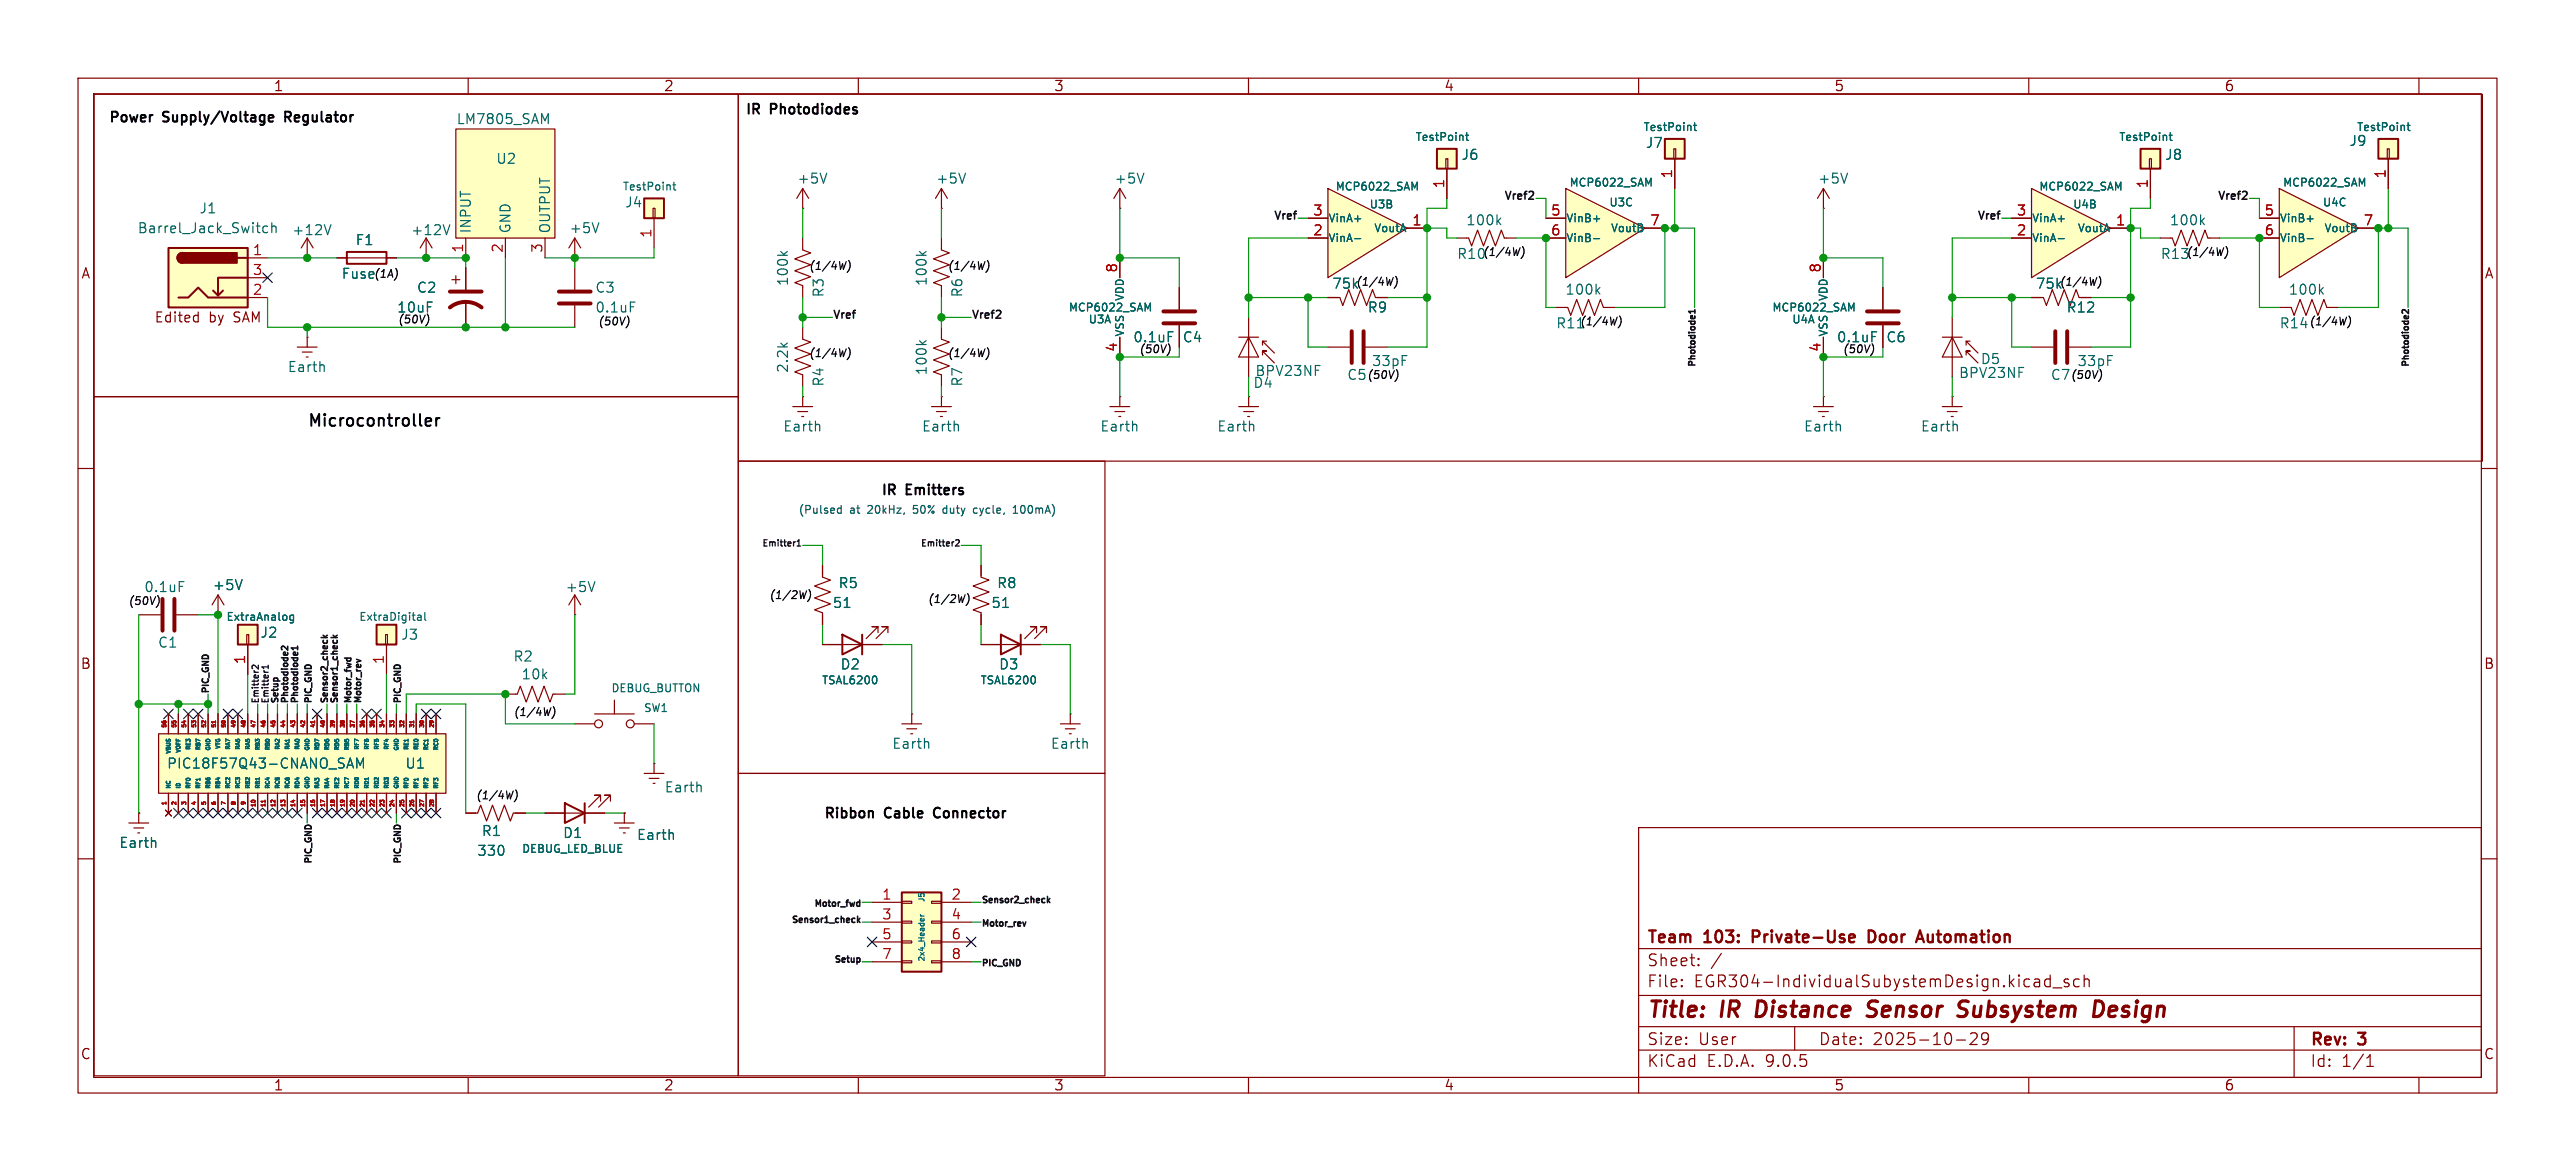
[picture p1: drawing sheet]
<svg xmlns="http://www.w3.org/2000/svg" width="330mm" height="150mm" viewBox="0 0 330 150" stroke-linecap="round" stroke-linejoin="round" font-family="sans-serif">
<defs><g id="words">
<g font-size="2.8" fill="#840000">
<text x="211" y="130.9">Title:</text>
<text x="220.7" y="130.9">IR</text>
<text x="225.9" y="130.9">Distance</text>
<text x="241" y="130.9">Sensor</text>
<text x="253.4" y="130.9">Subsystem</text>
<text x="271.6" y="130.9">Design</text>
</g>
<text font-size="2.1" x="39.3" y="55">Microcontroller</text>
<g font-size="2.1" fill="#840000">
<text x="211" y="124">Sheet:</text>
<text x="211" y="121.2">Team</text>
<text x="218.5" y="121.2">103:</text>
<text x="225.3" y="121.2">Private-Use</text>
<text x="240.7" y="121.2">Door</text>
<text x="247.6" y="121.2">Automation</text>
<text x="211" y="126.7">File:</text>
<text x="217.1" y="126.7">EGR304-IndividualSubystemDesign.kicad_sch</text>
<text x="211" y="136.9">KiCad</text>
<text x="211" y="134.1">Size:</text>
<text x="217.7" y="134.1">User</text>
<text x="218.7" y="136.9">E.D.A.</text>
<text x="226.3" y="136.9">9.0.5</text>
<text x="233" y="134.1">Date:</text>
<text x="240" y="134.1">2025-10-29</text>
<text x="296" y="134.3">Rev:</text>
<text x="296" y="136.9">Id:</text>
<text x="300.1" y="136.9">1/1</text>
<text x="302.4" y="134.3">3</text>
</g>
<g font-size="1.8" fill="#840000">
<text x="35" y="11.9">1</text>
<text x="85" y="11.9">2</text>
<text x="135" y="11.9">3</text>
<text x="185" y="11.9">4</text>
<text x="235" y="11.9">5</text>
<text x="285" y="11.9">6</text>
<text x="10.3" y="35.9">A</text>
<text x="318.3" y="35.9">A</text>
<text x="19.7" y="41.5">Edited</text>
<text x="26.8" y="41.5">by</text>
<text x="30.1" y="41.5">SAM</text>
<text x="10.3" y="85.9">B</text>
<text x="318.3" y="85.9">B</text>
<text x="10.3" y="135.9">C</text>
<text x="318.3" y="135.9">C</text>
<text x="35" y="139.9">1</text>
<text x="85" y="139.9">2</text>
<text x="135" y="139.9">3</text>
<text x="185" y="139.9">4</text>
<text x="235" y="139.9">5</text>
<text x="285" y="139.9">6</text>
</g>
<g font-size="1.8">
<text x="13.8" y="16">Power</text>
<text x="20.9" y="16">Supply/Voltage</text>
<text x="37" y="16">Regulator</text>
<text x="95.4" y="15">IR</text>
<text x="98.7" y="15">Photodiodes</text>
<text x="186.6" y="33.4">R10</text>
<text x="276.8" y="33.4">R13</text>
<text x="76.2" y="40.2">0.1uF</text>
<text x="175.7" y="47.1">33pF</text>
<text x="199.3" y="42.3">R11</text>
<text x="266.1" y="47.1">33pF</text>
<text x="112.8" y="63.8">IR</text>
<text x="116.1" y="63.8">Emitters</text>
<text x="18.4" y="76.1">0.1uF</text>
<text x="105.5" y="105.2">Ribbon</text>
<text x="113.4" y="105.2">Cable</text>
<text x="120.2" y="105.2">Connector</text>
</g>
<g font-size="1.8" fill="#006464">
<text x="58.4" y="16.1">LM7805_SAM</text>
<text x="63.5" y="21.2">U2</text>
<text x="102.1" y="23.7">+5V</text>
<text x="119.9" y="23.7">+5V</text>
<text x="142.7" y="23.7">+5V</text>
<text x="187.2" y="20.7">J6</text>
<text x="210.8" y="19.2">J7</text>
<text x="232.9" y="23.7">+5V</text>
<text x="277.4" y="20.7">J8</text>
<text x="301" y="18.9">J9</text>
<text x="25.5" y="27.5">J1</text>
<text x="60.6" y="30" transform="rotate(-90 60.6 30)">INPUT</text>
<text x="65.6" y="30" transform="rotate(-90 65.6 30)">GND</text>
<text x="70.7" y="30" transform="rotate(-90 70.7 30)">OUTPUT</text>
<text x="80" y="26.8">J4</text>
<text x="187.8" y="29.1">100k</text>
<text x="278" y="29.1">100k</text>
<text x="17.6" y="30.1">Barrel_Jack_Switch</text>
<text x="37.3" y="30.3">+12V</text>
<text x="43.7" y="35.9">Fuse</text>
<text x="45.5" y="31.6">F1</text>
<text x="52.6" y="30.3">+12V</text>
<text x="72.9" y="30.1">+5V</text>
<text x="50.8" y="40.2">10uF</text>
<text x="53.3" y="37.7">C2</text>
<text x="76.2" y="37.7">C3</text>
<text x="101.2" y="36.7" transform="rotate(-90 101.2 36.7)">100k</text>
<text x="105.8" y="38.2" transform="rotate(-90 105.8 38.2)">R3</text>
<text x="119" y="36.7" transform="rotate(-90 119 36.7)">100k</text>
<text x="123.5" y="38.2" transform="rotate(-90 123.5 38.2)">R6</text>
<text x="170.6" y="37.2">75k</text>
<text x="175.2" y="40.2">R9</text>
<text x="200.5" y="38">100k</text>
<text x="260.8" y="37.2">75k</text>
<text x="264.8" y="40.2">R12</text>
<text x="293.2" y="38">100k</text>
<text x="36.8" y="47.9">Earth</text>
<text x="101.2" y="47.9" transform="rotate(-90 101.2 47.9)">2.2k</text>
<text x="145.1" y="44.1">0.1uF</text>
<text x="151.5" y="44.1">C4</text>
<text x="235.3" y="44.1">0.1uF</text>
<text x="241.7" y="44.1">C6</text>
<text x="253.8" y="46.9">D5</text>
<text x="292.1" y="42.3">R14</text>
<text x="105.8" y="49.6" transform="rotate(-90 105.8 49.6)">R4</text>
<text x="119" y="48.2" transform="rotate(-90 119 48.2)">100k</text>
<text x="123.5" y="49.6" transform="rotate(-90 123.5 49.6)">R7</text>
<text x="160.5" y="49.9">D4</text>
<text x="160.8" y="48.4">BPV23NF</text>
<text x="172.6" y="48.9">C5</text>
<text x="251" y="48.6">BPV23NF</text>
<text x="262.7" y="48.9">C7</text>
<text x="100.3" y="55.5">Earth</text>
<text x="118.1" y="55.5">Earth</text>
<text x="140.9" y="55.5">Earth</text>
<text x="155.9" y="55.5">Earth</text>
<text x="231.1" y="55.5">Earth</text>
<text x="246.1" y="55.5">Earth</text>
<text x="27.2" y="75.8">+5V</text>
<text x="72.4" y="76.1">+5V</text>
<text x="107.4" y="75.6">R5</text>
<text x="127.7" y="75.6">R8</text>
<text x="20.2" y="83.2">C1</text>
<text x="33.3" y="81.9">J2</text>
<text x="51.3" y="82.2">J3</text>
<text x="106.6" y="78.1">51</text>
<text x="127" y="78.1">51</text>
<text x="65.7" y="85">R2</text>
<text x="66.8" y="87.2">10k</text>
<text x="107.6" y="86">D2</text>
<text x="127.9" y="86">D3</text>
<text x="21.3" y="98.7">PIC18F57Q43-CNANO_SAM</text>
<text x="51.9" y="98.7">U1</text>
<text x="85.1" y="101.7">Earth</text>
<text x="114.3" y="96.1">Earth</text>
<text x="134.6" y="96.1">Earth</text>
<text x="61.7" y="107.3">R1</text>
<text x="72.1" y="107.6">D1</text>
<text x="81.5" y="107.8">Earth</text>
<text x="15.2" y="108.8">Earth</text>
<text x="61.1" y="109.8">330</text>
</g>
<g font-size="1.8" fill="#a90000">
<text x="214.4" y="22.9" transform="rotate(-90 214.4 22.9)">1</text>
<text x="305.8" y="22.9" transform="rotate(-90 305.8 22.9)">1</text>
<text x="168.2" y="27.7">3</text>
<text x="180.9" y="29">1</text>
<text x="185.2" y="24.2" transform="rotate(-90 185.2 24.2)">1</text>
<text x="198.7" y="27.7">5</text>
<text x="211.4" y="29">7</text>
<text x="258.4" y="27.7">3</text>
<text x="271.1" y="29">1</text>
<text x="275.3" y="24.2" transform="rotate(-90 275.3 24.2)">1</text>
<text x="290.1" y="27.7">5</text>
<text x="302.8" y="29">7</text>
<text x="32.3" y="32.8">1</text>
<text x="32.3" y="35.3">3</text>
<text x="59.4" y="32.5" transform="rotate(-90 59.4 32.5)">1</text>
<text x="64.5" y="32.5" transform="rotate(-90 64.5 32.5)">2</text>
<text x="69.6" y="32.5" transform="rotate(-90 69.6 32.5)">3</text>
<text x="83.6" y="30.6" transform="rotate(-90 83.6 30.6)">1</text>
<text x="143.3" y="35" transform="rotate(-90 143.3 35)">8</text>
<text x="168.2" y="30.2">2</text>
<text x="198.7" y="30.2">6</text>
<text x="233.4" y="35" transform="rotate(-90 233.4 35)">8</text>
<text x="258.4" y="30.2">2</text>
<text x="290.1" y="30.2">6</text>
<text x="32.3" y="37.9">2</text>
<text x="143.3" y="45.2" transform="rotate(-90 143.3 45.2)">4</text>
<text x="233.4" y="45.2" transform="rotate(-90 233.4 45.2)">4</text>
<text x="31.5" y="85.2" transform="rotate(-90 31.5 85.2)">1</text>
<text x="49.3" y="85.2" transform="rotate(-90 49.3 85.2)">1</text>
<text x="113" y="115.3">1</text>
<text x="113" y="117.9">3</text>
<text x="121.8" y="115.3">2</text>
<text x="121.8" y="117.9">4</text>
<text x="113" y="120.4">5</text>
<text x="113" y="122.9">7</text>
<text x="121.8" y="120.4">6</text>
<text x="121.8" y="122.9">8</text>
</g>
<g font-size="1.4" fill="#006464">
<text x="210.5" y="17">TestPoint</text>
<text x="302" y="17">TestPoint</text>
<text x="181.3" y="18.3">TestPoint</text>
<text x="271.5" y="18.3">TestPoint</text>
<text x="79.7" y="24.6">TestPoint</text>
<text x="170.2" y="28.7">VinA+</text>
<text x="171.1" y="24.6">MCP6022_SAM</text>
<text x="175.4" y="26.9">U3B</text>
<text x="176" y="30">VoutA</text>
<text x="200.7" y="28.7">VinB+</text>
<text x="201" y="24.1">MCP6022_SAM</text>
<text x="206.1" y="26.6">U3C</text>
<text x="206.3" y="30">VoutB</text>
<text x="260.4" y="28.7">VinA+</text>
<text x="261.2" y="24.6">MCP6022_SAM</text>
<text x="265.6" y="26.9">U4B</text>
<text x="266.2" y="30">VoutA</text>
<text x="292.1" y="28.7">VinB+</text>
<text x="292.5" y="24.1">MCP6022_SAM</text>
<text x="297.6" y="26.6">U4C</text>
<text x="297.8" y="30">VoutB</text>
<text x="47.8" y="35.8">(1A)</text>
<text x="170.2" y="31.2">VinA-</text>
<text x="200.7" y="31.2">VinB-</text>
<text x="260.4" y="31.2">VinA-</text>
<text x="292.1" y="31.2">VinB-</text>
<text x="136.9" y="40.1">MCP6022_SAM</text>
<text x="139.4" y="41.6">U3A</text>
<text x="144.2" y="38.7" transform="rotate(-90 144.2 38.7)">VDD</text>
<text x="227" y="40.1">MCP6022_SAM</text>
<text x="229.6" y="41.6">U4A</text>
<text x="234.4" y="38.7" transform="rotate(-90 234.4 38.7)">VDD</text>
<text x="144.2" y="43.2" transform="rotate(-90 144.2 43.2)">VSS</text>
<text x="234.4" y="43.2" transform="rotate(-90 234.4 43.2)">VSS</text>
<text x="28.9" y="79.7">ExtraAnalog</text>
<text x="45.9" y="79.7">ExtraDigital</text>
<text x="78.3" y="88.9">DEBUG_BUTTON</text>
<text x="105.2" y="87.9">TSAL6200</text>
<text x="125.6" y="87.9">TSAL6200</text>
<text x="82.4" y="91.4">SW1</text>
<text x="66.8" y="109.5">DEBUG_LED_BLUE</text>
</g>
<g font-size="1.4" fill="#0f0f0f">
<text x="163.1" y="28.4">Vref</text>
<text x="192.6" y="25.9">Vref2</text>
<text x="253.2" y="28.4">Vref</text>
<text x="284" y="25.9">Vref2</text>
<text x="106.7" y="41.1">Vref</text>
<text x="124.5" y="41.1">Vref2</text>
</g>
<g font-size="1.4">
<text x="103.6" y="34.8">(1/4W)</text>
<text x="121.4" y="34.8">(1/4W)</text>
<text x="189.9" y="33">(1/4W)</text>
<text x="280.1" y="33">(1/4W)</text>
<text x="50.9" y="41.6">(50V)</text>
<text x="76.6" y="41.9">(50V)</text>
<text x="173.7" y="36.8">(1/4W)</text>
<text x="202.4" y="41.9">(1/4W)</text>
<text x="263.9" y="36.8">(1/4W)</text>
<text x="295.9" y="41.9">(1/4W)</text>
<text x="103.6" y="46">(1/4W)</text>
<text x="121.4" y="46">(1/4W)</text>
<text x="145.9" y="45.4">(50V)</text>
<text x="236.1" y="45.4">(50V)</text>
<text x="175.1" y="48.8">(50V)</text>
<text x="265.3" y="48.8">(50V)</text>
<text x="16.4" y="77.7">(50V)</text>
<text x="98.5" y="76.9">(1/2W)</text>
<text x="118.8" y="77.5">(1/2W)</text>
<text x="65.7" y="91.9">(1/4W)</text>
<text x="60.9" y="102.6">(1/4W)</text>
</g>
<g font-size="1.4" fill="#0000c2">
<text x="102.2" y="66">(Pulsed</text>
<text x="108.9" y="66">at</text>
<text x="111.4" y="66">20kHz,</text>
<text x="117.5" y="66">50%</text>
<text x="121.6" y="66">duty</text>
<text x="125.7" y="66">cycle,</text>
<text x="131.1" y="66">100mA)</text>
</g>
<g font-size="1.1" fill="#0f0f0f">
<text x="217.6" y="47.3" transform="rotate(-90 217.6 47.3)">Photodiode1</text>
<text x="309" y="47.3" transform="rotate(-90 309 47.3)">Photodiode2</text>
<text x="97.5" y="70.2">Emitter1</text>
<text x="117.8" y="70.2">Emitter2</text>
<text x="27" y="88.9" transform="rotate(-90 27 88.9)">PIC_GND</text>
<text x="33.4" y="90.2" transform="rotate(-90 33.4 90.2)">Emitter2</text>
<text x="34.7" y="90.2" transform="rotate(-90 34.7 90.2)">Emitter1</text>
<text x="35.9" y="90.2" transform="rotate(-90 35.9 90.2)">Setup</text>
<text x="37.2" y="90.2" transform="rotate(-90 37.2 90.2)">Photodiode2</text>
<text x="38.5" y="90.2" transform="rotate(-90 38.5 90.2)">Photodiode1</text>
<text x="40.4" y="90.2" transform="rotate(-90 40.4 90.2)">PIC_GND</text>
<text x="42.3" y="90.2" transform="rotate(-90 42.3 90.2)">Sensor2_check</text>
<text x="43.6" y="90.2" transform="rotate(-90 43.6 90.2)">Sensor1_check</text>
<text x="45.5" y="90.2" transform="rotate(-90 45.5 90.2)">Motor_fwd</text>
<text x="46.8" y="90.2" transform="rotate(-90 46.8 90.2)">Motor_rev</text>
<text x="51.9" y="90.2" transform="rotate(-90 51.9 90.2)">PIC_GND</text>
<text x="40.4" y="110.9" transform="rotate(-90 40.4 110.9)">PIC_GND</text>
<text x="51.9" y="110.9" transform="rotate(-90 51.9 110.9)">PIC_GND</text>
<text x="101.2" y="118.5">Sensor1_check</text>
<text x="104.1" y="116.7">Motor_fwd</text>
<text x="125.7" y="119.2">Motor_rev</text>
<text x="125.7" y="116">Sensor2_check</text>
<text x="106.7" y="123.6">Setup</text>
<text x="125.7" y="124.3">PIC_GND</text>
</g>
<g font-size="1" fill="#006464">
<text x="118.7" y="115.7" transform="rotate(-90 118.7 115.7)">J5</text>
<text x="118.7" y="123.3" transform="rotate(-90 118.7 123.3)">2x4_Header</text>
</g>
<g font-size=".7" fill="#a90000">
<text x="21.3" y="93.4" transform="rotate(-90 21.3 93.4)">56</text>
<text x="22.6" y="93.4" transform="rotate(-90 22.6 93.4)">55</text>
<text x="23.9" y="93.4" transform="rotate(-90 23.9 93.4)">54</text>
<text x="25.1" y="93.4" transform="rotate(-90 25.1 93.4)">53</text>
<text x="26.4" y="93.4" transform="rotate(-90 26.4 93.4)">52</text>
<text x="27.7" y="93.4" transform="rotate(-90 27.7 93.4)">51</text>
<text x="29" y="93.4" transform="rotate(-90 29 93.4)">50</text>
<text x="30.2" y="93.4" transform="rotate(-90 30.2 93.4)">49</text>
<text x="31.5" y="93.4" transform="rotate(-90 31.5 93.4)">48</text>
<text x="32.8" y="93.4" transform="rotate(-90 32.8 93.4)">47</text>
<text x="34" y="93.4" transform="rotate(-90 34 93.4)">46</text>
<text x="35.3" y="93.4" transform="rotate(-90 35.3 93.4)">45</text>
<text x="36.6" y="93.4" transform="rotate(-90 36.6 93.4)">44</text>
<text x="37.8" y="93.4" transform="rotate(-90 37.8 93.4)">43</text>
<text x="39.1" y="93.4" transform="rotate(-90 39.1 93.4)">42</text>
<text x="40.4" y="93.4" transform="rotate(-90 40.4 93.4)">41</text>
<text x="41.7" y="93.4" transform="rotate(-90 41.7 93.4)">40</text>
<text x="42.9" y="93.4" transform="rotate(-90 42.9 93.4)">39</text>
<text x="44.2" y="93.4" transform="rotate(-90 44.2 93.4)">38</text>
<text x="45.5" y="93.4" transform="rotate(-90 45.5 93.4)">37</text>
<text x="46.7" y="93.4" transform="rotate(-90 46.7 93.4)">36</text>
<text x="48" y="93.4" transform="rotate(-90 48 93.4)">35</text>
<text x="49.3" y="93.4" transform="rotate(-90 49.3 93.4)">34</text>
<text x="50.5" y="93.4" transform="rotate(-90 50.5 93.4)">33</text>
<text x="51.8" y="93.4" transform="rotate(-90 51.8 93.4)">32</text>
<text x="53.1" y="93.4" transform="rotate(-90 53.1 93.4)">31</text>
<text x="54.4" y="93.4" transform="rotate(-90 54.4 93.4)">30</text>
<text x="55.6" y="93.4" transform="rotate(-90 55.6 93.4)">29</text>
<text x="21.3" y="103.3" transform="rotate(-90 21.3 103.3)">1</text>
<text x="22.6" y="103.3" transform="rotate(-90 22.6 103.3)">2</text>
<text x="23.9" y="103.3" transform="rotate(-90 23.9 103.3)">3</text>
<text x="25.1" y="103.3" transform="rotate(-90 25.1 103.3)">4</text>
<text x="26.4" y="103.3" transform="rotate(-90 26.4 103.3)">5</text>
<text x="27.7" y="103.3" transform="rotate(-90 27.7 103.3)">6</text>
<text x="29" y="103.3" transform="rotate(-90 29 103.3)">7</text>
<text x="30.2" y="103.3" transform="rotate(-90 30.2 103.3)">8</text>
<text x="31.5" y="103.3" transform="rotate(-90 31.5 103.3)">9</text>
<text x="32.8" y="103.5" transform="rotate(-90 32.8 103.5)">10</text>
<text x="34" y="103.5" transform="rotate(-90 34 103.5)">11</text>
<text x="35.3" y="103.5" transform="rotate(-90 35.3 103.5)">12</text>
<text x="36.6" y="103.5" transform="rotate(-90 36.6 103.5)">13</text>
<text x="37.8" y="103.5" transform="rotate(-90 37.8 103.5)">14</text>
<text x="39.1" y="103.5" transform="rotate(-90 39.1 103.5)">15</text>
<text x="40.4" y="103.5" transform="rotate(-90 40.4 103.5)">16</text>
<text x="41.7" y="103.5" transform="rotate(-90 41.7 103.5)">17</text>
<text x="42.9" y="103.5" transform="rotate(-90 42.9 103.5)">18</text>
<text x="44.2" y="103.5" transform="rotate(-90 44.2 103.5)">19</text>
<text x="45.5" y="103.5" transform="rotate(-90 45.5 103.5)">20</text>
<text x="46.7" y="103.5" transform="rotate(-90 46.7 103.5)">21</text>
<text x="48" y="103.5" transform="rotate(-90 48 103.5)">22</text>
<text x="49.3" y="103.5" transform="rotate(-90 49.3 103.5)">23</text>
<text x="50.5" y="103.5" transform="rotate(-90 50.5 103.5)">24</text>
<text x="51.8" y="103.5" transform="rotate(-90 51.8 103.5)">25</text>
<text x="53.1" y="103.5" transform="rotate(-90 53.1 103.5)">26</text>
<text x="54.4" y="103.5" transform="rotate(-90 54.4 103.5)">27</text>
<text x="55.6" y="103.5" transform="rotate(-90 55.6 103.5)">28</text>
</g>
<g font-size=".7" fill="#006464">
<text x="22.1" y="101.1" transform="rotate(-90 22.1 101.1)">NC</text>
<text x="22.1" y="96.8" transform="rotate(-90 22.1 96.8)">VBUS</text>
<text x="23.3" y="101.1" transform="rotate(-90 23.3 101.1)">ID</text>
<text x="23.3" y="96.7" transform="rotate(-90 23.3 96.7)">VOFF</text>
<text x="24.6" y="101.1" transform="rotate(-90 24.6 101.1)">RF0</text>
<text x="24.6" y="96.3" transform="rotate(-90 24.6 96.3)">RE3</text>
<text x="25.9" y="101.1" transform="rotate(-90 25.9 101.1)">RF1</text>
<text x="25.9" y="96.3" transform="rotate(-90 25.9 96.3)">RB7</text>
<text x="27.1" y="101.1" transform="rotate(-90 27.1 101.1)">RB6</text>
<text x="27.1" y="96.4" transform="rotate(-90 27.1 96.4)">GND</text>
<text x="28.4" y="101.1" transform="rotate(-90 28.4 101.1)">RB4</text>
<text x="28.4" y="96.2" transform="rotate(-90 28.4 96.2)">VTG</text>
<text x="29.7" y="101.1" transform="rotate(-90 29.7 101.1)">RC2</text>
<text x="29.7" y="96.3" transform="rotate(-90 29.7 96.3)">RA7</text>
<text x="31" y="101.1" transform="rotate(-90 31 101.1)">RC3</text>
<text x="31" y="96.3" transform="rotate(-90 31 96.3)">RA6</text>
<text x="32.2" y="101.1" transform="rotate(-90 32.2 101.1)">RB2</text>
<text x="32.2" y="96.3" transform="rotate(-90 32.2 96.3)">RA5</text>
<text x="33.5" y="101.1" transform="rotate(-90 33.5 101.1)">RB1</text>
<text x="33.5" y="96.3" transform="rotate(-90 33.5 96.3)">RB3</text>
<text x="34.8" y="101.1" transform="rotate(-90 34.8 101.1)">RC4</text>
<text x="34.8" y="96.3" transform="rotate(-90 34.8 96.3)">RB0</text>
<text x="36" y="101.1" transform="rotate(-90 36 101.1)">RC5</text>
<text x="36" y="96.3" transform="rotate(-90 36 96.3)">RA2</text>
<text x="37.3" y="101.1" transform="rotate(-90 37.3 101.1)">RC6</text>
<text x="37.3" y="96.3" transform="rotate(-90 37.3 96.3)">RA1</text>
<text x="38.6" y="101.1" transform="rotate(-90 38.6 101.1)">RD4</text>
<text x="38.6" y="96.3" transform="rotate(-90 38.6 96.3)">RA0</text>
<text x="39.8" y="101.1" transform="rotate(-90 39.8 101.1)">GND</text>
<text x="39.8" y="96.4" transform="rotate(-90 39.8 96.4)">GND</text>
<text x="41.1" y="101.1" transform="rotate(-90 41.1 101.1)">RA3</text>
<text x="41.1" y="96.3" transform="rotate(-90 41.1 96.3)">RD7</text>
<text x="42.4" y="101.1" transform="rotate(-90 42.4 101.1)">RA4</text>
<text x="42.4" y="96.3" transform="rotate(-90 42.4 96.3)">RD6</text>
<text x="43.7" y="101.1" transform="rotate(-90 43.7 101.1)">RE2</text>
<text x="43.7" y="96.3" transform="rotate(-90 43.7 96.3)">RD5</text>
<text x="44.9" y="101.1" transform="rotate(-90 44.9 101.1)">RC7</text>
<text x="44.9" y="96.3" transform="rotate(-90 44.9 96.3)">RB5</text>
<text x="46.2" y="101.1" transform="rotate(-90 46.2 101.1)">RD0</text>
<text x="46.2" y="96.3" transform="rotate(-90 46.2 96.3)">RF7</text>
<text x="47.5" y="101.1" transform="rotate(-90 47.5 101.1)">RD1</text>
<text x="47.5" y="96.3" transform="rotate(-90 47.5 96.3)">RF6</text>
<text x="48.7" y="101.1" transform="rotate(-90 48.7 101.1)">RD2</text>
<text x="48.7" y="96.3" transform="rotate(-90 48.7 96.3)">RF5</text>
<text x="50" y="101.1" transform="rotate(-90 50 101.1)">RD3</text>
<text x="50" y="96.3" transform="rotate(-90 50 96.3)">RF4</text>
<text x="51.3" y="101.1" transform="rotate(-90 51.3 101.1)">GND</text>
<text x="51.3" y="96.4" transform="rotate(-90 51.3 96.4)">GND</text>
<text x="52.5" y="101.1" transform="rotate(-90 52.5 101.1)">RF0</text>
<text x="52.5" y="96.3" transform="rotate(-90 52.5 96.3)">RE1</text>
<text x="53.8" y="101.1" transform="rotate(-90 53.8 101.1)">RF1</text>
<text x="53.8" y="96.3" transform="rotate(-90 53.8 96.3)">RE0</text>
<text x="55.1" y="101.1" transform="rotate(-90 55.1 101.1)">RF2</text>
<text x="55.1" y="96.3" transform="rotate(-90 55.1 96.3)">RC1</text>
<text x="56.4" y="101.1" transform="rotate(-90 56.4 101.1)">RF3</text>
<text x="56.4" y="96.3" transform="rotate(-90 56.4 96.3)">RC0</text>
</g>
</g></defs>
<g fill="none" stroke="#840000" stroke-width=".15">
<path d="M10 10h310v130h-310zM12 12h306v126h-306zM60 10v2M110 10v2M160 10v2M210 10v2M260 10v2M310 10v2M119.4 52.1h2.5M120 52.7h1.3M120.5 53.4h.3M120.6 50.8h.1"/>
<path d="M120.6 50.8v1.3M142.2 52.1h2.6M142.9 52.7h1.2M143.4 53.4h.2M143.5 50.8h.1M143.5 50.8v1.3M10 60h2M318 60h2M10 110h2M210 106h108v32h-108zM318 110h2M60 138v2"/>
<path d="M110 138v2M160 138v2M210 138v2M210 134.5h108M210 131.5h108M210 127.5h108M210 121.5h108M215.5 126.3h.1l-.1 .1M215.5 126.3v.1M215.5 125.5v.1M215.5 125.5h.1l-.1 .1M217.7 123.6v.1"/>
<path d="M217.7 123.6h-.1l.1 .1M217.7 122.8v.1M217.7 122.8h-.1l.1 .1M220.6 122.1l-1.3 2M230 131.5v3M250.7 133.2h1.2M252.7 132.3l-.2 .1M253.3 132.4l.1 .2-.1 .3-.8 .9h.9M254 132.4v.5l.1 .3h.4l.3-.3M254.7 132.4a.99 .99 0 0 1-.3 1.4h-.3M260 138v2M260.7 125.5l.2-.1 .4 .1 .1 .9"/>
<path d="M260.7 126.3l.2 .1 .5-.1M261.4 125.8l-.7 .1M262.7 125.5l-.4-.1-.3 .3v.4l.2 .2 .1 .1 .4-.1M262.7 124.9v1.5M263.1 126.5h1.1M265.1 125.5l-.4-.1-.2 .2 .1 .2 .5 .2 .1 .1-.1 .2-.1 .1-.5-.1M266.5 125.5l-.5-.1-.3 .3v.4l.2 .2 .1 .1 .5-.1M267.1 125.5a.37 .37 0 0 1 .6 .1v.8M267.1 124.9v1.5M294 131.5v6.5M303.3 136.6h.9M303.3 135.5l.4-.4v1.5"/>
<path d="M310 138v2"/>
</g>
<path d="M225.3 128.2l-.2 2h.4M240.3 130a.85 .85 0 0 1-1 .1M240.4 128.2h-.5a.49 .49 0 0 0-.5 .4 .49 .49 0 0 0 .4 .6l.5 .2M251.4 129.2l.4 .1a.49 .49 0 0 1 .3 .5 .49 .49 0 0 1-.5 .4M251.5 128.2l.8 .1M269.3 128.3a1.27 1.27 0 0 1 0 1.6M271 128.9l-.5 .1-.2 .2-.1 .7 .1 .2 .2 .1h.4M271.3 129.4l-1 .2" fill="none" stroke="#840000" stroke-width=".4"/>
<path d="M224.6 120h.6M225.2 119.2h-.6v1.5M237.2 119.7l.4 .1 .1 .2-.7 .2M240.2 119.4l-.4-.2h-.3v1.5h.3l.4-.2M246.1 119.2l.5 1.5M237.6 120.6l-.4 .1M245.7 120.3h.7" fill="none" stroke="#840000" stroke-width=".3"/>
<path d="M122.8 54.4v.8M145.6 54.4l.1 .8" fill="none" stroke="#006464" stroke-width=".15"/>
<path d="M304.8 17.8h2.5v2.5h-2.5z" fill="#ffffc2"/>
<path d="M304.8 17.8h2.5v2.5h-2.5z" fill="none" stroke="#840000" stroke-width=".25"/>
<path d="M305.9 19.1h.3v1.2h-.3zM306.1 20.3v3.8M248.9 52.1h2.6M249.6 52.7h1.2M250.1 53.4h.2M250.2 50.8h.1M250.2 50.8v1.3" fill="none" stroke="#840000" stroke-width=".15"/>
<path d="M308.5 16.1h.4M308.6 15.7v.9l.3 .1M250.8 54.4v.8" fill="none" stroke="#006464" stroke-width=".15"/>
<path d="M260.3 24.1l10.2 5.1-10.2 6.4z" fill="#ffffc2"/>
<g fill="none" stroke="#840000" stroke-width=".15">
<path d="M257.8 28h2.5M257.8 30.5h2.5M260.3 24.1l10.2 5.1-10.2 6.4zM270.5 29.2h2.5M17.8 78.8h2.8M22.6 78.8h2.8M27.9 78.8h.1M27.9 76.2l-.7 1.3M27.9 76.2l.8 1.3M27.9 76.2v2.6M115.6 92.7h2.5M116.2 93.4h1.3"/>
<path d="M116.7 94h.3M116.8 91.5h.1M116.8 91.5v1.2M125.7 82.6h7.6M132.8 81v-.7h-.7h.7l-1.5 1.5M134.1 81v-.7h-.8h.8l-1.5 1.5M16.5 105.4h2.5M17.1 106.1h1.3M17.7 106.7h.2M17.8 104.2h.1M17.8 104.2v1.2"/>
</g>
<path d="M263.8 28h.7M263.8 30.6h.7M271.5 24.1l.3-.8v1M23 74.5h.6M31 74.3l-.4 1.2M119 95.1v.7M132.5 86.6l.2 .4-.2 .5M19.9 107.8l.1 .7" fill="none" stroke="#006464" stroke-width=".15"/>
<path d="M128.3 81.3l2.5 1.3-2.5 1.2zM130.8 81.3v2.5" fill="none" stroke="#840000" stroke-width=".25"/>
<path d="M20.8 76.7v4.1M22.4 76.7v4.1" fill="none" stroke="#840000" stroke-width=".51"/>
<path d="M30.5 80h2.5v2.6h-2.5z" fill="#ffffc2"/>
<path d="M30.5 80h2.5v2.6h-2.5z" fill="none" stroke="#840000" stroke-width=".25"/>
<g fill="none" stroke="#840000" stroke-width=".15">
<path d="M101.6 52.1h2.5M102.2 52.7h1.3M102.7 53.4h.3M102.9 50.8h.1M102.9 50.8v1.3M120.6 41.9v1.5l1.1 .4-2.1 .8 2.1 .8-2.1 .7 2.1 .8-2.1 .7 1 .4v1.5M73.7 78.8h.1M73.7 76.2l-.8 1.3M73.7 76.2l.7 1.3M73.7 76.2v2.6M31.6 81.3h.3v1.3h-.3zM31.7 82.6v3.8"/>
<path d="M73.7 92.7h2.5M76.2 91.5h5.1M78.7 89.7v1.8M81.3 92.7h2.5M82.5 99.1h2.6M83.2 99.7h1.3M83.8 97.8h.1M83.8 97.8v1.3M83.7 100.3h.2"/>
<circle cx="76.7" cy="92.7" r=".51"/>
<circle cx="80.8" cy="92.7" r=".51"/>
</g>
<path d="M105 54.4v.8M117.8 43.6l.5 .5M118.7 43.6l-.5 .4M37.6 78.8v.8l-.2 .2-.2-.1M37.6 78.8h-.3l-.2 .2 .1 .4h.4M76.2 74.5l-.4 1.3M89.8 100.6l.1 .8" fill="none" stroke="#006464" stroke-width=".15"/>
<path d="M48.3 80h2.5v2.6h-2.5z" fill="#ffffc2"/>
<path d="M48.3 80h2.5v2.6h-2.5z" fill="none" stroke="#840000" stroke-width=".25"/>
<path d="M49.4 81.3h.3v1.3h-.3zM49.5 82.6v3.8M135.9 92.7h2.5M136.5 93.4h1.3M137 94h.3M137.2 91.5h.1M137.2 91.5v1.2" fill="none" stroke="#840000" stroke-width=".15"/>
<path d="M53.5 78.8h.4l.1 .7M54 79l-.4 .1a.2 .2 0 0 0-.1 .2 .2 .2 0 0 0 .1 .2l.4-.1M54.4 78.5v.8l.2 .2M139.3 95.1v.7" fill="none" stroke="#006464" stroke-width=".15"/>
<path d="M20.3 94h36.8v7.6h-36.8z" fill="#ffffc2"/>
<g fill="none" stroke="#840000" stroke-width=".15">
<path d="M102.9 30.5v1.5l1 .4-2 .8 2 .7-2 .8 2 .7-2 .8 1 .4v1.5M120.6 30.5v1.5l1.1 .4-2.1 .8 2.1 .7-2.1 .8 2.1 .7-2.1 .8 1 .4v1.5M143.5 33v2.6M151.1 36.8v2.8M102.9 41.9v1.5l1 .4-2 .8 2 .8-2 .7 2 .8-2 .7 1 .4v1.5M143.5 43.2v2.5M151.1 41.7v2.8M158.7 52.1h2.6M159.4 52.7h1.3M159.9 53.4h.2M160 50.8h.1M160 50.8v1.3"/>
<path d="M20.3 94h36.8v7.6h-36.8zM21.6 91.5v2.5M22.9 91.5v2.5M24.1 91.5v2.5M25.4 91.5v2.5M26.7 91.5v2.5M27.9 91.5v2.5M29.2 91.5v2.5M30.5 91.5v2.5M31.7 91.5v2.5M33 91.5v2.5M34.3 91.5v2.5"/>
<path d="M35.6 91.5v2.5M36.8 91.5v2.5M38.1 91.5v2.5M39.4 91.5v2.5M40.6 91.5v2.5M41.9 91.5v2.5M43.2 91.5v2.5M44.4 91.5v2.5M45.7 91.5v2.5M47 91.5v2.5M48.3 91.5v2.5M49.5 91.5v2.5"/>
<path d="M50.8 91.5v2.5M52.1 91.5v2.5M53.3 91.5v2.5M54.6 91.5v2.5M55.9 91.5v2.5M105.4 82.6h7.6M112.5 81v-.7h-.7h.7l-1.5 1.5M113.8 81v-.7h-.8h.8l-1.5 1.5M21.2 103.8l.8 .7M21.6 101.6v2.6M22 103.8l-.8 .7M22.9 101.6v2.6"/>
<path d="M24.1 101.6v2.6M25.4 101.6v2.6M26.7 101.6v2.6M27.9 101.6v2.6M29.2 101.6v2.6M30.5 101.6v2.6M31.7 101.6v2.6M33 101.6v2.6M34.3 101.6v2.6M35.6 101.6v2.6M36.8 101.6v2.6M38.1 101.6v2.6"/>
<path d="M39.4 101.6v2.6M40.6 101.6v2.6M41.9 101.6v2.6M43.2 101.6v2.6M44.4 101.6v2.6M45.7 101.6v2.6M47 101.6v2.6M48.3 101.6v2.6M49.5 101.6v2.6M50.8 101.6v2.6M52.1 101.6v2.6M53.3 101.6v2.6"/>
<path d="M54.6 101.6v2.6M55.9 101.6v2.6"/>
</g>
<g fill="none" stroke="#a90000" stroke-width=".15">
<path d="M21 92.4h.2M22 92.4v.2M22.3 92.4h.2M23.6 92.3v.3M24.8 92.5l-.2-.2v.4M24.8 92.4h.3M26.3 92.3v.4l-.2-.3h-.3M27.6 92.3v.3M27.6 92.5h-.5h.1M28.4 92.4h.4M29.7 92.4h.4M29.9 92.3v.1"/>
<path d="M31 92.4h.1M31.2 92.4h.2M32.7 92.5l-.5-.2v.4M33.7 92.4h.2M34.7 92.4v.2M35 92.4h.2M36.3 92.3v.3M37.5 92.5l-.2-.2v.4M37.5 92.4h.3M39 92.3v.4l-.2-.3h-.3M40.3 92.5h-.5h.1M40.3 92.3v.3"/>
<path d="M41.1 92.4h.4M42.4 92.4h.4M42.6 92.3v.1M43.7 92.3h.1M43.7 92.3v.1M43.7 92.3l.1 .1M43.9 92.4h.2M45.4 92.5l-.5-.2v.4M46.4 92.4h.2M47.4 92.4v.2M47.7 92.4h.2M49 92.3v.3"/>
<path d="M50.2 92.5l-.2-.2v.4M50.2 92.4h.3M51.7 92.3v.4l-.2-.3h-.3M53 92.5h-.5h.1M53 92.3v.3M53.8 92.4h.4M55.1 92.4h.4M55.3 92.3v.1M21.3 102.7v.3M32.2 102.5h.4M34 102.5v.3M34 102.6h-.5v.1"/>
<path d="M35.2 102.5v.3l-.2-.3-.3 .1M36.2 102.7l-.2-.2v.3M36.2 102.5h.3M37.6 102.5v.3M38.5 102.5v.3M38.8 102.5h.2M40 102.5h.3M41.6 102.7l-.5-.2v.3M42.4 102.5h.1M42.6 102.5h.2M43.7 102.5l.4 .1M43.8 102.5h.1"/>
<path d="M44.9 102.5h.4M46.7 102.6h-.5v.1M46.7 102.5v.3M47.9 102.5v.3l-.2-.3-.3 .1M48.9 102.7l-.2-.2v.3M48.9 102.5h.3M50.3 102.5v.3M51.2 102.5v.3M51.5 102.5h.2M52.7 102.5h.3M54.3 102.7l-.5-.2v.3M55.1 102.5h.1"/>
<path d="M55.3 102.5h.2"/>
</g>
<g fill="none" stroke="#006464" stroke-width=".15">
<path d="M100.1 32.2l.4 .5M100.9 32.2l-.5 .4M117.8 32.2l.5 .5M118.7 32.2l-.5 .4M147.1 39.6l.3-.8v1M149.7 42.5h.6M160.6 54.4l.1 .8M23.9 95.2v.2h.5M23.9 95.7v.2h.5M23.9 99.8v.1M24 94.9l-.1-.2v.3M24.1 94.7h.2"/>
<path d="M25.1 95.7v.3h.5M25.1 95.2v.3h.5M25.6 94.9l-.5-.2v.3M25.6 99.8h-.5l.1 .1M26.4 99.7v.1M27.6 99.8l.4 .1M29 95.6l-.1 .3h.5M29.4 94.9l-.5-.2v.3M29.4 95.1l-.5 .2 .5 .2M30.2 94.7v.2M30.2 95.6v.3h.5M30.7 95.1l-.5 .2 .5 .2"/>
<path d="M31.5 94.7v.3h.2M31.5 95.6v.3h.5M31.5 99.7v.2M32 95.1l-.5 .2 .5 .2M32.8 95.7l-.1 .3h.5M32.8 95.2l-.1 .3h.5M32.9 94.8l.1-.1 .2 .1M32.9 94.9l-.2-.2v.3M33.2 99.6v.3M33.2 99.8h-.5h.1M34 99.8l.3 .1M34 95.7v.3h.5"/>
<path d="M34 95.2v.3h.5M34.5 94.8a.24 .24 0 0 0-.3-.1 .24 .24 0 0 0-.2 .2M35.3 95.6v.3h.5M35.3 94.7v.3M35.3 94.7h.2M35.8 95.1l-.5 .2 .5 .2M35.8 94.7v.3M36.6 95.6v.3h.5M37.1 95.1l-.5 .2 .5 .2M37.1 94.7v.3M37.1 94.8h-.5v.1M37.8 99.8l.4 .1"/>
<path d="M37.8 95.6v.3h.5M37.8 94.8v.1M38.3 95.1l-.5 .2 .5 .2M40.4 95.7v.3h.5M40.4 95.3v.2h.5M40.6 99.9l-.2-.2v.3M40.9 94.9l-.5-.2v.3M41.6 99.9l.4 .1M41.6 94.7l.1 .2M41.7 95.7l-.1 .3h.5M41.7 95.3l-.1 .2h.5M41.8 94.7h.3"/>
<path d="M42.9 94.7v.3h.2M42.9 95.7v.3h.5M42.9 95.3v.2h.5M42.9 99.7v.2M43.1 94.7h.3M44.2 94.7v.3h.2M44.2 95.7v.3h.5M44.2 95.2v.3h.5M44.4 94.8l.1-.1 .2 .1M44.6 98h.6M44.9 97.1l.4 1.3M45.4 95.1v.3h.5"/>
<path d="M45.5 95.6l-.1 .3h.5M45.5 99.7v.1M45.7 98.4v-1.3l.5 .9 .4-.9v1.3M45.9 94.9l-.5-.2v.3M46.7 95.1v.3h.5M46.7 94.7v.2M46.7 95.6v.3h.5M46.9 94.7h.3M47.2 99.8h-.5h.1M48 95.1v.3h.5M48 94.7v.3h.2M48 95.6v.3h.5"/>
<path d="M48 99.7v.2M48.2 94.7h.3M49.3 95.1v.3h.5M49.3 95.6v.3h.5M49.4 99.8l-.1-.2v.3M49.6 94.7v.3l-.4-.1M51.8 95.2v.2h.5M51.8 95.7v.2h.5M51.8 99.8v.1M52.3 94.8h-.5l.1 .1M52.3 94.7v.3M53.1 95.2v.2h.5"/>
<path d="M53.1 95.7v.2h.5M53.1 94.8v.1M53.2 94.7h.3M53.6 99.8h-.5v.1M54.4 99.7v.3M54.8 94.7v.3M55.7 94.7h.4M55.8 99.9l-.2-.2v.3M112.2 86.6l.2 .4-.2 .5M22.6 100.9h.5M22.6 100.5v.1h.5M23.9 100.1v.3h.5"/>
<path d="M23.9 100.6v.3h.5M25.1 100.1v.3h.5M25.1 100.6v.3h.5M26.4 100.6v.3h.5M26.4 100.2v.2h.5M27.7 100.6v.3h.5M27.7 100.2v.2h.5M31.5 100.6v.3h.5M31.5 100.2v.2h.5M32.8 100.6l-.1 .3h.5M32.8 100.2l-.1 .2h.5M37.8 100.6v.3h.5"/>
<path d="M37.8 100.2v.2h.5M40.4 100.6v.3h.5M40.9 100.1l-.5 .2 .5 .2M41.7 100.6l-.1 .3h.5M42.1 100.1l-.5 .2 .5 .2M42.9 100.1v.3h.5M42.9 100.6v.3h.5M45.5 100.6l-.1 .3h.5M45.5 100.2l-.1 .2h.5M46.7 100.6v.3h.5M46.7 100.2v.2h.5M48 100.6v.3h.5"/>
<path d="M48 100.2v.2h.5M49.3 100.6v.3h.5M49.3 100.2v.2h.5M51.8 100.1v.3h.5M51.8 100.6v.3h.5M53.1 100.1v.3h.5M53.1 100.6v.3h.5M54.3 100.1v.3h.5M54.4 100.6l-.1 .3h.5M55.6 100.1v.3h.5M55.6 100.6v.3h.5"/>
</g>
<path d="M107.9 81.3l2.6 1.3-2.6 1.2zM110.5 81.3v2.5" fill="none" stroke="#840000" stroke-width=".25"/>
<path d="M149.1 39.9h4.1M149.1 41.4h4.1" fill="none" stroke="#840000" stroke-width=".51"/>
<path d="M170.2 24.1l10.1 5.1-10.1 6.4z" fill="#ffffc2"/>
<path d="M167.6 28h2.6M167.6 30.5h2.6M170.2 24.1l10.1 5.1-10.1 6.4zM180.3 29.2h2.6M158.7 43.2h2.6M160 43.2l1.3 2.5h-2.6zM160 40.7v7.6M161.8 45.5v-.5h.5h-.5l1.5 1.5M161.8 43.7v.5M162.3 43.7h-.5l1.5 1.5" fill="none" stroke="#840000" stroke-width=".15"/>
<path d="M173.6 28h.8M173.6 30.6h.8M181.3 24.1l.3-.8v1" fill="none" stroke="#006464" stroke-width=".15"/>
<path d="M292.1 24.1l10.2 5.1-10.2 6.4z" fill="#ffffc2"/>
<path d="M289.6 28h2.5M289.6 30.5h2.5M292.1 24.1l10.2 5.1-10.2 6.4zM302.3 29.2h2.5" fill="none" stroke="#840000" stroke-width=".15"/>
<path d="M295.7 28h.7M295.7 30.6h.7M302.7 23.5l.3-.7v1" fill="none" stroke="#006464" stroke-width=".15"/>
<path d="M115.6 114.3h5v10.2h-5z" fill="#ffffc2"/>
<path d="M115.6 114.3h5v10.2h-5z" fill="none" stroke="#840000" stroke-width=".25"/>
<g fill="none" stroke="#840000" stroke-width=".15">
<path d="M105.4 72.4v1.5l1 .4-2 .8 2 .7-2 .8 2 .8-2 .7 1 .4v1.5M111.8 115.6h3.8M111.8 118.1h3.8M115.6 115.5h1.2v.2h-1.2zM115.6 118h1.2v.3h-1.2zM119.4 115.5h1.2v.2h-1.2zM119.4 118h1.2v.3h-1.2zM120.6 115.6h3.9M120.6 118.1h3.9M111.8 120.7h3.8M111.8 123.2h3.8M115.6 120.5h1.2v.3h-1.2z"/>
<path d="M115.6 123.1h1.2v.2h-1.2zM119.4 120.5h1.2v.3h-1.2zM119.4 123.1h1.2v.2h-1.2zM120.6 120.7h3.9M120.6 123.2h3.9"/>
</g>
<path d="M108.2 77.8h.7M118 117.3h.4M118 117.1l.1 .2M118 117.7l.1-.1 .1 .4" fill="none" stroke="#006464" stroke-width=".15"/>
<path d="M274.3 19.1h2.6v2.5h-2.6z" fill="#ffffc2"/>
<path d="M274.3 19.1h2.6v2.5h-2.6z" fill="none" stroke="#840000" stroke-width=".25"/>
<path d="M275.5 20.3h.2v1.3h-.2zM275.6 21.6v3.8M125.7 72.4v1.5l1 .4-2 .8 2 .7-2 .8 2 .8-2 .7 1 .4v1.5" fill="none" stroke="#840000" stroke-width=".15"/>
<path d="M278 17.3h.4M278.1 17v.9l.3 .1M128.5 77.8h.7" fill="none" stroke="#006464" stroke-width=".15"/>
<path d="M82.5 25.4h2.6v2.6h-2.6z" fill="#ffffc2"/>
<path d="M82.5 25.4h2.6v2.6h-2.6z" fill="none" stroke="#840000" stroke-width=".25"/>
<path d="M54.6 33h.1M54.6 30.5l-.8 1.3M54.6 30.5l.8 1.3M54.6 30.5v2.5M83.7 26.7h.2v1.3h-.2zM83.8 28v3.8" fill="none" stroke="#840000" stroke-width=".15"/>
<path d="M57.6 28.8l-.4 1.3M86.2 23.7h.4M86.4 23.3v.9l.2 .1" fill="none" stroke="#006464" stroke-width=".15"/>
<path d="M58.4 16.5h12.7v14h-12.7z" fill="#ffffc2"/>
<path d="M58.4 16.5h12.7v14h-12.7zM59.7 30.5v2.5M64.8 30.5v2.5M69.8 30.5v2.5" fill="none" stroke="#840000" stroke-width=".15"/>
<path d="M69.8 15.5l.5-.9v1.2" fill="none" stroke="#006464" stroke-width=".15"/>
<path d="M213.4 17.8h2.5v2.5h-2.5z" fill="#ffffc2"/>
<path d="M213.4 17.8h2.5v2.5h-2.5zM44.4 32.3h5.1v1.5h-5.1z" fill="none" stroke="#840000" stroke-width=".25"/>
<g fill="none" stroke="#840000" stroke-width=".15">
<path d="M214.5 19.1h.3v1.2h-.3zM39.4 33h.1M39.4 30.5l-.8 1.3M39.4 30.5l.7 1.3M39.4 30.5v2.5M43.2 33h7.6M57.9 35.8h1M58.4 35.3v1M59.7 34.3v2.8M59.7 38.6v3.3M73.7 33h.1M73.7 30.5l-.8 1.3"/>
<path d="M73.7 30.5l.7 1.3M73.7 30.5v2.5M102.9 26.7h.1M102.9 24.1l-.8 1.3M102.9 24.1l.7 1.3M102.9 24.1v2.6M120.6 26.7h.1M120.6 24.1l-.7 1.3M120.6 24.1l.8 1.3M120.6 24.1v2.6M170.2 38.1h1.5l.4 1 .7-2 .8 2 .8-2 .7 2 .8-2 .4 1h1.5M186.7 30.5h1.5l.4 1 .8-2 .7 2 .8-2 .7 2 .8-2 .4 1h1.5"/>
<path d="M199.4 39.4h1.5l.4 1 .8-2 .7 2 .8-2 .7 2 .8-2 .4 1h1.5M214.6 20.3v3.8M233.7 26.7h.1M233.7 24.1v2.6M233.7 33v2.6M233.7 24.1l-.8 1.3M233.7 24.1l.7 1.3M241.3 36.8v2.8M260.3 38.1h1.6l.4 1 .7-2 .8 2 .7-2 .8 2 .8-2 .3 1h1.6M276.9 30.5h1.5l.4 1 .7-2 .8 2 .8-2 .7 2 .8-2 .4 1h1.5M292.1 39.4h1.5l.4 1 .8-2 .7 2 .8-2 .8 2 .7-2 .4 1h1.5M38.1 44.5h2.5"/>
<path d="M38.7 45.1h1.3M39.2 45.7h.3M39.4 43.2h.1M39.4 43.2v1.3M170.2 44.5h2.8M175 44.5h2.8M232.4 52.1h2.5M233 52.7h1.3M233.6 53.4h.2M233.7 50.8h.1M233.7 43.2v2.5M233.7 50.8v1.3"/>
<path d="M241.3 41.7v2.8M248.9 43.2h2.6M250.2 43.2l1.3 2.5h-2.6zM250.2 40.7v7.6M252 45.5v-.5h.5h-.5l1.5 1.5M252 43.7v.5M252.5 43.7h-.5l1.5 1.5M260.3 44.5h2.8M265.2 44.5h2.8"/>
</g>
<g fill="none" stroke="#006464" stroke-width=".15">
<path d="M217 16.1h.4M217.2 15.7v.9l.2 .1M42.4 28.8l-.4 1.3M76.7 28.5l-.4 1.3M106 22.2l-.5 1.3M123.7 22.2l-.4 1.3M192 28.3l.3 .5M192.3 27.9l-.5 .5M204.7 37.2l.3 .5M205 36.8l-.5 .5M236.8 22.2l-.5 1.3M237.3 39.6l.3-.8v1"/>
<path d="M282.1 28.3l.4 .5M282.5 27.9l-.5 .5M297.4 37.2l.3 .5M297.7 36.8l-.4 .5M41.5 46.8v.8M235.8 54.4l.1 .8M239.9 42.5h.6"/>
</g>
<path d="M57.7 39.4a3.3 3.3 0 0 1 4 0M57.7 37.4h4M239.3 39.9h4M173.2 42.4v4.1M174.8 42.4v4.1M239.3 41.4h4M263.4 42.4v4.1M264.9 42.4v4.1" fill="none" stroke="#840000" stroke-width=".51"/>
<path d="M21.6 31.8h10.1v7.6h-10.1z" fill="#ffffc2"/>
<path d="M21.6 31.8h10.1v7.6h-10.1zM22.9 38.1h1.2l1.3-1.3 1.3 1.3h5M23.4 32.4a.64 .64 0 0 0-.7 .6 .64 .64 0 0 0 .7 .7M28.6 37.2l-.7 .7M30.5 33h1.2M31.7 35.6h-3.8v2.3l-.6-.7M72.4 102.9l2.5 1.3-2.5 1.2zM74.9 102.9v2.5" fill="none" stroke="#840000" stroke-width=".25"/>
<g fill="#840000" stroke="#840000" stroke-width=".25">
<path d="M22.9 32.6l.5-.2v1.3a.63 .63 0 0 1-.6-.4 .63 .63 0 0 1 .1-.7z"/>
<path d="M23.4 32.4h7v1.3h-7z"/>
</g>
<g fill="none" stroke="#840000" stroke-width=".15">
<path d="M25.4 40v1.2M31.7 33h2.6M31.7 35.6h2.6M31.7 38.1h2.6M73.7 34.3v2.8M73.7 39.1v2.8M25 40.4h.4M25.4 41.2h-.4M64.8 88.9h1.5l.4-1 .7 2 .8-2 .8 2 .7-2 .8 2 .4-1h1.5M59.7 104.2h1.5l.4-1.1 .8 2.1 .7-2.1 .8 2.1 .7-2.1 .8 2.1 .4-1h1.5M69.8 104.2h7.7M77 102.6v-.7h-.8h.8l-1.6 1.5"/>
<path d="M78.2 102.6v-.7h-.7h.7l-1.5 1.5M78.7 105.4h2.6M79.4 106.1h1.2M79.9 106.7h.2M80 104.2h.1M80 104.2v1.2"/>
</g>
<path d="M34.3 29h-.4l-.2 .2v.4l.1 .1h.5M34.8 29.1a.32 .32 0 0 1 .6 0v.7M34.8 28.5v1.3M80.8 38.7h.6M86.2 106.7l.1 .8" fill="none" stroke="#006464" stroke-width=".15"/>
<path d="M71.6 37.4h4.1M71.6 38.9h4.1" fill="none" stroke="#840000" stroke-width=".51"/>
<path d="M200.7 24.1l10.1 5.1-10.1 6.4z" fill="#ffffc2"/>
<path d="M198.1 28h2.6M198.1 30.5h2.6M200.7 24.1l10.1 5.1-10.1 6.4zM210.8 29.2h2.6" fill="none" stroke="#840000" stroke-width=".15"/>
<path d="M204.2 28h.8M204.2 30.6h.8M211.3 23.5l.3-.7v1" fill="none" stroke="#006464" stroke-width=".15"/>
<path d="M184.1 19.1h2.6v2.5h-2.6z" fill="#ffffc2"/>
<path d="M184.1 19.1h2.6v2.5h-2.6z" fill="none" stroke="#840000" stroke-width=".25"/>
<g fill="none" stroke="#840000" stroke-width=".15">
<path d="M12.1 12.1h82.5v38.7h-82.5zM94.6 12.1h223.5v47h-223.5zM43.2 33h1.2M49.5 33h1.3M59.7 34.3v2.8M59.7 38.6v3.3M143.5 26.7h.1M143.5 24.1l-.8 1.3M143.5 24.1l.8 1.3M143.5 24.1v2.6M143.5 33v2.6M151.1 36.8v2.8"/>
<path d="M167.6 28h2.6M167.6 30.5h2.6M170.2 38.1h1.2M176.5 38.1h1.3M180.3 29.2h2.6M185.3 20.3h.2v1.3h-.2zM185.4 21.6v3.8M198.1 28h2.6M198.1 30.5h2.6M210.8 29.2h2.6M214.6 20.3v3.8M233.7 33v2.6"/>
<path d="M241.3 36.8v2.8M257.8 28h2.5M257.8 30.5h2.5M260.3 38.1h1.3M266.7 38.1h1.3M270.5 29.2h2.5M275.6 21.6v3.8M289.6 28h2.5M289.6 30.5h2.5M302.3 29.2h2.5M306.1 20.3v3.8M12.1 50.8h82.5v87h-82.5z"/>
<path d="M94.6 59.1h47v40h-47zM143.5 43.2v2.5M151.1 41.7v2.8M233.7 43.2v2.5M241.3 41.7v2.8M27.9 78.8h.1M105.4 72.4v1.3M105.4 78.8v1.2M125.7 72.4v1.3M125.7 78.8v1.2M21.6 91.5v2.5M22.9 91.5v2.5"/>
<path d="M24.1 91.5v2.5M25.4 91.5v2.5M26.7 91.5v2.5M27.9 91.5v2.5M29.2 91.5v2.5M30.5 91.5v2.5M31.7 82.6v3.8M31.7 91.5v2.5M33 91.5v2.5M34.3 91.5v2.5M35.6 91.5v2.5M36.8 91.5v2.5"/>
<path d="M38.1 91.5v2.5M39.4 91.5v2.5M40.6 91.5v2.5M41.9 91.5v2.5M43.2 91.5v2.5M44.4 91.5v2.5M45.7 91.5v2.5M47 91.5v2.5M48.3 91.5v2.5M49.5 91.5v2.5M50.8 91.5v2.5M52.1 91.5v2.5"/>
<path d="M53.3 91.5v2.5M54.6 91.5v2.5M55.9 91.5v2.5M94.6 99.1h47v38.7h-47zM105.4 82.6h2.5M110.5 82.6h2.5M125.7 82.6h2.6M130.8 82.6h2.5M17.8 104.2h.1M21.2 103.8l.8 .7M21.6 101.6v2.6M22 103.8l-.8 .7"/>
<path d="M22.9 101.6v2.6M24.1 101.6v2.6M25.4 101.6v2.6M26.7 101.6v2.6M27.9 101.6v2.6M29.2 101.6v2.6M30.5 101.6v2.6M31.7 101.6v2.6M33 101.6v2.6M34.3 101.6v2.6M35.6 101.6v2.6M36.8 101.6v2.6"/>
<path d="M38.1 101.6v2.6M39.4 101.6v2.6M40.6 101.6v2.6M41.9 101.6v2.6M43.2 101.6v2.6M44.4 101.6v2.6M45.7 101.6v2.6M47 101.6v2.6M48.3 101.6v2.6M49.5 101.6v2.6M50.8 101.6v2.6M52.1 101.6v2.6"/>
<path d="M53.3 101.6v2.6M54.6 101.6v2.6M55.9 101.6v2.6M59.7 104.2h1.3M66 104.2h1.3M69.8 104.2h2.6M74.9 104.2h2.6M80 104.2h.1"/>
</g>
<g fill="none" stroke="#006464" stroke-width=".15">
<path d="M187.8 17.3h.4M188 17v.9l.2 .1M217 16.1h.4M217.2 15.7v.9l.2 .1M278 17.3h.4M278.1 17v.9l.3 .1M308.5 16.1h.4M308.6 15.7v.9l.3 .1M146.6 22.2l-.4 1.3M147.1 39.6l.3-.8v1M173.6 28h.8M173.6 30.6h.8"/>
<path d="M181.3 24.1l.3-.8v1M204.2 28h.8M204.2 30.6h.8M211.3 23.5l.3-.7v1M237.3 39.6l.3-.8v1M263.8 28h.7M263.8 30.6h.7M271.5 24.1l.3-.8v1M295.7 28h.7M295.7 30.6h.7M302.7 23.5l.3-.7v1M149.7 42.5h.6"/>
<path d="M239.9 42.5h.6M31 74.3l-.4 1.2M37.6 78.8v.8l-.2 .2-.2-.1M37.6 78.8h-.3l-.2 .2 .1 .4h.4M108.2 77.8h.7M128.5 77.8h.7M23.9 95.2v.2h.5M23.9 95.7v.2h.5M23.9 99.8v.1M24 94.9l-.1-.2v.3M24.1 94.7h.2M25.1 95.7v.3h.5"/>
<path d="M25.1 95.2v.3h.5M25.6 94.9l-.5-.2v.3M25.6 99.8h-.5l.1 .1M26.4 99.7v.1M27.6 99.8l.4 .1M29 95.6l-.1 .3h.5M29.4 94.9l-.5-.2v.3M29.4 95.1l-.5 .2 .5 .2M30.2 94.7v.2M30.2 95.6v.3h.5M30.7 95.1l-.5 .2 .5 .2M31.5 94.7v.3h.2"/>
<path d="M31.5 95.6v.3h.5M31.5 99.7v.2M32 95.1l-.5 .2 .5 .2M32.8 95.7l-.1 .3h.5M32.8 95.2l-.1 .3h.5M32.9 94.8l.1-.1 .2 .1M32.9 94.9l-.2-.2v.3M33.2 99.6v.3M33.2 99.8h-.5h.1M34 99.8l.3 .1M34 95.7v.3h.5M34 95.2v.3h.5"/>
<path d="M34.5 94.8a.24 .24 0 0 0-.3-.1 .24 .24 0 0 0-.2 .2M35.3 95.6v.3h.5M35.3 94.7v.3M35.3 94.7h.2M35.8 95.1l-.5 .2 .5 .2M35.8 94.7v.3M36.6 95.6v.3h.5M37.1 95.1l-.5 .2 .5 .2M37.1 94.7v.3M37.1 94.8h-.5v.1M37.8 99.8l.4 .1M37.8 95.6v.3h.5"/>
<path d="M37.8 94.8v.1M38.3 95.1l-.5 .2 .5 .2M40.4 95.7v.3h.5M40.4 95.3v.2h.5M40.6 99.9l-.2-.2v.3M40.9 94.9l-.5-.2v.3M41.6 99.9l.4 .1M41.6 94.7l.1 .2M41.7 95.7l-.1 .3h.5M41.7 95.3l-.1 .2h.5M41.8 94.7h.3M42.9 94.7v.3h.2"/>
<path d="M42.9 95.7v.3h.5M42.9 95.3v.2h.5M42.9 99.7v.2M43.1 94.7h.3M44.2 94.7v.3h.2M44.2 95.7v.3h.5M44.2 95.2v.3h.5M44.4 94.8l.1-.1 .2 .1M44.6 98h.6M44.9 97.1l.4 1.3M45.4 95.1v.3h.5M45.5 95.6l-.1 .3h.5"/>
<path d="M45.5 99.7v.1M45.7 98.4v-1.3l.5 .9 .4-.9v1.3M45.9 94.9l-.5-.2v.3M46.7 95.1v.3h.5M46.7 94.7v.2M46.7 95.6v.3h.5M46.9 94.7h.3M47.2 99.8h-.5h.1M48 95.1v.3h.5M48 94.7v.3h.2M48 95.6v.3h.5M48 99.7v.2"/>
<path d="M48.2 94.7h.3M49.3 95.1v.3h.5M49.3 95.6v.3h.5M49.4 99.8l-.1-.2v.3M49.6 94.7v.3l-.4-.1M51.8 95.2v.2h.5M51.8 95.7v.2h.5M51.8 99.8v.1M52.3 94.8h-.5l.1 .1M52.3 94.7v.3M53.1 95.2v.2h.5M53.1 95.7v.2h.5"/>
<path d="M53.1 94.8v.1M53.2 94.7h.3M53.6 99.8h-.5v.1M54.4 99.7v.3M54.8 94.7v.3M55.7 94.7h.4M55.8 99.9l-.2-.2v.3M112.2 86.6l.2 .4-.2 .5M132.5 86.6l.2 .4-.2 .5M19.9 107.8l.1 .7M22.6 100.9h.5M22.6 100.5v.1h.5"/>
<path d="M23.9 100.1v.3h.5M23.9 100.6v.3h.5M25.1 100.1v.3h.5M25.1 100.6v.3h.5M26.4 100.6v.3h.5M26.4 100.2v.2h.5M27.7 100.6v.3h.5M27.7 100.2v.2h.5M31.5 100.6v.3h.5M31.5 100.2v.2h.5M32.8 100.6l-.1 .3h.5M32.8 100.2l-.1 .2h.5"/>
<path d="M37.8 100.6v.3h.5M37.8 100.2v.2h.5M40.4 100.6v.3h.5M40.9 100.1l-.5 .2 .5 .2M41.7 100.6l-.1 .3h.5M42.1 100.1l-.5 .2 .5 .2M42.9 100.1v.3h.5M42.9 100.6v.3h.5M45.5 100.6l-.1 .3h.5M45.5 100.2l-.1 .2h.5M46.7 100.6v.3h.5M46.7 100.2v.2h.5"/>
<path d="M48 100.6v.3h.5M48 100.2v.2h.5M49.3 100.6v.3h.5M49.3 100.2v.2h.5M51.8 100.1v.3h.5M51.8 100.6v.3h.5M53.1 100.1v.3h.5M53.1 100.6v.3h.5M54.3 100.1v.3h.5M54.4 100.6l-.1 .3h.5M55.6 100.1v.3h.5M55.6 100.6v.3h.5"/>
<path d="M86.2 106.7l.1 .8"/>
</g>
<g fill="none" stroke="#0f0f0f" stroke-width=".2">
<path d="M195.9 25.5h.6M196.5 24.6v.3M217.2 39.7v.4M217.2 39.9h-.8l.2 .2M287.3 25.5h.7M287.9 24.6v.3M308.6 39.7v.5l-.5-.5-.3 .1 .1 .3M36.9 82.8v.5l-.6-.5-.2 .1v.2M38.1 82.8v.4M38.1 83h-.8l.2 .2M39.1 89.1h.8M39.1 86h.8l-.8 .5h.8"/>
<path d="M39.1 86.9v.3l.2 .1M39.2 88.2l-.1 .3 .2 .2M39.3 85.2l-.2 .1v.3h.8M39.3 89.4l-.2 .1v.4h.8M41.4 81.4l.3 .3M41.9 81.4l-.3 .2M42.7 81.4l.3 .3M43.2 81.4l-.3 .2M44.2 88.2h.6M44.2 85.7l.1 .2h.7M44.2 84.3h.8M45 89.3h-.8l.5 .3-.5 .3h.8"/>
<path d="M45.4 89.9h.8M45.4 89.3h.8M45.4 88.2h.7M50.5 89.1h.8M50.5 86h.8l-.8 .5h.8M50.5 86.9v.3l.2 .1M50.6 88.2l-.1 .3 .2 .2M50.7 85.2l-.2 .1v.3h.8M50.8 89.4l-.3 .1v.4h.8M39.1 109.6h.8M39.1 106.5h.8l-.8 .5h.8M39.1 107.4v.3l.2 .1"/>
<path d="M39.2 108.8l-.1 .2 .2 .2M39.3 105.7l-.2 .2v.3h.8M39.3 109.9l-.2 .1v.4h.8M50.5 109.6h.8M50.5 106.5h.8l-.8 .5h.8M50.5 107.4v.3l.2 .1M50.6 108.8l-.1 .2 .2 .2M50.7 105.7l-.2 .2v.3h.8M50.8 109.9l-.3 .1v.4h.8M104.6 116.1v-.8l.3 .6 .2-.6v.8M106.2 115.3v.7M108.7 115.3l-.2 .1v.7"/>
<path d="M109.9 117.4v.8M109.9 115.6h.3M110 117.9l.2 .3M110.2 115.3v.8M110.2 116.1h-.3M110.2 117.6l-.3 .3M126.1 118.6v-.8l.2 .6 .3-.6v.8M127.7 117.8v.7M134.3 115.3l.2 .3M134.5 115.1l-.3 .3M110.1 122.7l.1 .2-.1 .3M126.5 123.2l-.1-.3h-.3v.8"/>
<path d="M126.9 122.9v.8M127.7 123l-.2-.1-.3 .2M129.1 122.9h-.3l-.2 .2M129.9 122.9v.8l-.5-.8v.8M130.7 123.1l-.1-.2h-.3v.8"/>
</g>
<path d="M102.2 69.9h.4M102.2 69.4l.2-.3v.8M122.6 69.1l.3 .1v.2l-.5 .5h.5M33.1 85.2v.5l-.6-.5-.2 .1v.2M33.6 85.4h.8M34.4 85.2v.5" fill="none" stroke="#0f0f0f" stroke-width=".16"/>
<g fill="none" stroke="#009600" stroke-width=".15">
<path d="M34.3 33h8.9M34.3 38.1v3.8h39.4M50.8 33h8.9v1.3M64.8 33v8.9M73.7 33v1.3M83.8 31.8v1.2h-14M102.9 26.7v3.8M102.9 38.1v3.8M120.6 26.7v3.8M120.6 38.1v3.8M143.5 26.7v6.3h7.6v3.8M160 38.1h10.2"/>
<path d="M166.4 28h1.2M167.6 30.5h-7.6v10.2M167.6 38.1v6.4h2.6M177.8 38.1h5.1M182.9 29.2h2.5v1.3h1.3M185.4 25.4v1.3h-2.5v17.8h-5.1M194.3 30.5h3.8v8.9h1.3M196.8 25.4h1.3v2.6M207 39.4h6.4v-10.2h3.8v10.2M214.6 24.1v5.1M233.7 26.7v6.3h7.6v3.8M250.2 38.1h10.1"/>
<path d="M256.5 28h1.3M257.8 30.5h-7.6v10.2M257.8 38.1v6.4h2.5M268 38.1h5M273 29.2h1.3v1.3h2.6M275.6 25.4v1.3h-2.6v17.8h-5M284.5 30.5h5.1v8.9h2.5M288.3 25.4h1.3v2.6M299.7 39.4h5.1v-10.2h3.8v10.2M306.1 24.1v5.1M39.4 41.9v1.3M102.9 49.5v1.3"/>
<path d="M102.9 40.7h3.8M120.6 49.5v1.3M120.6 40.7h3.9M151.1 44.5v1.2h-7.6v5.1M160 48.3v2.5M241.3 44.5v1.2h-7.6v5.1M250.2 48.3v2.5M17.8 78.8v25.4M25.4 78.8h2.5v12.7M73.7 78.8v10.1h-1.3M102.9 69.9h2.5v2.5M123.2 69.9h2.5v2.5"/>
<path d="M17.8 90.2h8.9M22.9 90.2v1.3M26.7 88.9v2.6M31.7 86.4v5.1M33 90.2v1.3M34.3 90.2v1.3M35.6 90.2v1.3M36.8 90.2v1.3M38.1 90.2v1.3M39.4 90.2v1.3M41.9 90.2v1.3M43.2 90.2v1.3"/>
<path d="M44.4 90.2v1.3M45.7 90.2v1.3M49.5 86.4v5.1M50.8 90.2v1.3M52.1 91.5v-2.6h12.7v3.8h8.9M53.3 91.5v-1.3h6.4v14M83.8 92.7v5.1M105.4 80v2.6M113 82.6h3.8v8.9M125.7 80v2.6M133.3 82.6h3.9v8.9M39.4 104.2v1.2"/>
<path d="M50.8 104.2v1.2M67.3 104.2h2.5M77.5 104.2h2.5M110.5 118.1h1.3M110.5 115.6h1.3M124.5 118.1h1.2M124.5 115.6h1.2M110.5 123.2h1.3M124.5 123.2h1.2"/>
</g>
<g fill="none" stroke="#000084" stroke-width=".15">
<path d="M33.7 35l1.2 1.2M34.9 35l-1.2 1.2M21 90.8l1.2 1.3M22.2 90.8l-1.2 1.3M23.5 90.8l1.2 1.3M24.7 90.8l-1.2 1.3M24.8 90.8l1.2 1.3M26 90.8l-1.2 1.3M28.6 90.8l1.2 1.3M29.8 90.8l-1.2 1.3M29.9 90.8l1.2 1.3M31.1 90.8l-1.2 1.3"/>
<path d="M40 90.8l1.2 1.3M41.2 90.8l-1.2 1.3M46.4 90.8l1.2 1.3M47.6 90.8l-1.2 1.3M47.7 90.8l1.2 1.3M48.9 90.8l-1.2 1.3M54 90.8l1.2 1.3M55.2 90.8l-1.2 1.3M55.3 90.8l1.2 1.3M56.5 90.8l-1.2 1.3M22.3 103.5l1.2 1.3M23.5 103.5l-1.2 1.3"/>
<path d="M23.5 103.5l1.2 1.3M24.7 103.5l-1.2 1.3M24.8 103.5l1.2 1.3M26 103.5l-1.2 1.3M26.1 103.5l1.2 1.3M27.3 103.5l-1.2 1.3M27.3 103.5l1.2 1.3M28.5 103.5l-1.2 1.3M28.6 103.5l1.2 1.3M29.8 103.5l-1.2 1.3M29.9 103.5l1.2 1.3M31.1 103.5l-1.2 1.3"/>
<path d="M31.1 103.5l1.3 1.3M32.4 103.5l-1.3 1.3M32.4 103.5l1.2 1.3M33.6 103.5l-1.2 1.3M33.7 103.5l1.2 1.3M34.9 103.5l-1.2 1.3M35 103.5l1.2 1.3M36.2 103.5l-1.2 1.3M36.2 103.5l1.2 1.3M37.4 103.5l-1.2 1.3M37.5 103.5l1.2 1.3M38.7 103.5l-1.2 1.3"/>
<path d="M40 103.5l1.2 1.3M41.2 103.5l-1.2 1.3M41.3 103.5l1.2 1.3M42.5 103.5l-1.2 1.3M42.6 103.5l1.2 1.3M43.8 103.5l-1.2 1.3M43.8 103.5l1.3 1.3M45.1 103.5l-1.3 1.3M45.1 103.5l1.2 1.3M46.3 103.5l-1.2 1.3M46.4 103.5l1.2 1.3M47.6 103.5l-1.2 1.3"/>
<path d="M47.7 103.5l1.2 1.3M48.9 103.5l-1.2 1.3M48.9 103.5l1.2 1.3M50.1 103.5l-1.2 1.3M51.5 103.5l1.2 1.3M52.7 103.5l-1.2 1.3M52.7 103.5l1.2 1.3M53.9 103.5l-1.2 1.3M54 103.5l1.2 1.3M55.2 103.5l-1.2 1.3M55.3 103.5l1.2 1.3M56.5 103.5l-1.2 1.3"/>
<path d="M111.2 120.1l1.2 1.2M112.4 120.1l-1.2 1.2M123.9 120.1l1.2 1.2M125.1 120.1l-1.2 1.2"/>
</g>
<path d="M34.4 15.2l.6-.2v-.2l-.4-.1-.2 .2 .1 .6h.5M55.2 53.6l.1 .3-.8 .1M55.9 53.5v1M56.3 53.5a.38 .38 0 0 0-.4 .3" fill="none" stroke="#000" stroke-width=".25"/>
<g fill="none" stroke="#000" stroke-width=".15">
<path d="M108.4 33.5l-.3 1M108.8 33.4a1.16 1.16 0 0 1-.2 1.5M126.2 33.5l-.3 1M126.5 33.4a1.16 1.16 0 0 1-.2 1.5M178.6 35.5l-.4 1M178.9 35.4a1.16 1.16 0 0 1-.2 1.5M194.8 31.7l-.4 1M195.1 31.6a1.16 1.16 0 0 1-.2 1.5M268.7 35.5l-.3 1M269 35.4a1.16 1.16 0 0 1-.2 1.5M285 31.7l-.4 1M285.3 31.6a1.16 1.16 0 0 1-.2 1.5"/>
<path d="M54.9 40.9l-.1 .6M80.6 40.8v.5l-.2 .4M108.4 44.7l-.3 1M108.8 44.5a1.16 1.16 0 0 1-.2 1.6M126.2 44.7l-.3 1M126.5 44.5a1.16 1.16 0 0 1-.2 1.6M149.9 44.7l-.1 .6M179.2 48l-.2 .6M207.3 40.6l-.4 1M207.6 40.5a1.16 1.16 0 0 1-.2 1.5M240.1 44.7l-.2 .6M269.3 48l-.1 .6"/>
<path d="M300.7 40.6l-.3 1M301 40.5a1.16 1.16 0 0 1-.2 1.5M20.4 76.6v.5l-.2 .4M103.4 75.7l-.4 1M103.7 75.5a1.16 1.16 0 0 1-.2 1.6M123.7 76.2l-.4 1M124 76a1.16 1.16 0 0 1-.2 1.6M70.6 90.7l-.4 1M70.9 90.5a1.16 1.16 0 0 1-.2 1.5M65.8 101.3l-.4 1M66.1 101.2a1.16 1.16 0 0 1-.2 1.5"/>
</g>
<path d="M107.4 65.7h.1h.3M107.8 64.7v1M107.8 65.1h-.3l-.1 .1M117 65.7h.1M117.1 64.7l-.1 .5h.1M121.2 65.1h-.2l-.2 .2 .1 .4h.3M125.2 65.1h-.3l-.1 .2v.4h.4M129.8 65.7h.6M129.8 65l.3-.3v1" fill="none" stroke="#0000c2" stroke-width=".15"/>
<g fill="none" stroke="#a90000" stroke-width=".15">
<path d="M21 92.4h.2M22 92.4v.2M22.3 92.4h.2M23.6 92.3v.3M24.8 92.5l-.2-.2v.4M24.8 92.4h.3M26.3 92.3v.4l-.2-.3h-.3M27.6 92.3v.3M27.6 92.5h-.5h.1M28.4 92.4h.4M29.7 92.4h.4M29.9 92.3v.1"/>
<path d="M31 92.4h.1M31.2 92.4h.2M32.7 92.5l-.5-.2v.4M33.7 92.4h.2M34.7 92.4v.2M35 92.4h.2M36.3 92.3v.3M37.5 92.5l-.2-.2v.4M37.5 92.4h.3M39 92.3v.4l-.2-.3h-.3M40.3 92.5h-.5h.1M40.3 92.3v.3"/>
<path d="M41.1 92.4h.4M42.4 92.4h.4M42.6 92.3v.1M43.7 92.3h.1M43.7 92.3v.1M43.7 92.3l.1 .1M43.9 92.4h.2M45.4 92.5l-.5-.2v.4M46.4 92.4h.2M47.4 92.4v.2M47.7 92.4h.2M49 92.3v.3"/>
<path d="M50.2 92.5l-.2-.2v.4M50.2 92.4h.3M51.7 92.3v.4l-.2-.3h-.3M53 92.5h-.5h.1M53 92.3v.3M53.8 92.4h.4M55.1 92.4h.4M55.3 92.3v.1M21.3 102.7v.3M32.2 102.5h.4M34 102.5v.3M34 102.6h-.5v.1"/>
<path d="M35.2 102.5v.3l-.2-.3-.3 .1M36.2 102.7l-.2-.2v.3M36.2 102.5h.3M37.6 102.5v.3M38.5 102.5v.3M38.8 102.5h.2M40 102.5h.3M41.6 102.7l-.5-.2v.3M42.4 102.5h.1M42.6 102.5h.2M43.7 102.5l.4 .1M43.8 102.5h.1"/>
<path d="M44.9 102.5h.4M46.7 102.6h-.5v.1M46.7 102.5v.3M47.9 102.5v.3l-.2-.3-.3 .1M48.9 102.7l-.2-.2v.3M48.9 102.5h.3M50.3 102.5v.3M51.2 102.5v.3M51.5 102.5h.2M52.7 102.5h.3M54.3 102.7l-.5-.2v.3M55.1 102.5h.1"/>
<path d="M55.3 102.5h.2"/>
</g>
<g fill="#009600" stroke="#009600" stroke-width=".15">
<circle cx="26.7" cy="90.2" r=".46"/>
<circle cx="17.8" cy="90.2" r=".46"/>
<circle cx="22.9" cy="90.2" r=".46"/>
<circle cx="73.7" cy="33" r=".46"/>
<circle cx="54.6" cy="33" r=".46"/>
<circle cx="59.7" cy="33" r=".46"/>
<circle cx="59.7" cy="41.9" r=".46"/>
<circle cx="64.8" cy="41.9" r=".46"/>
<circle cx="39.4" cy="33" r=".46"/>
<circle cx="39.4" cy="41.9" r=".46"/>
<circle cx="64.8" cy="88.9" r=".46"/>
<circle cx="27.9" cy="78.8" r=".46"/>
<circle cx="102.9" cy="40.7" r=".46"/>
<circle cx="120.6" cy="40.7" r=".46"/>
<circle cx="143.5" cy="45.7" r=".46"/>
<circle cx="143.5" cy="33" r=".46"/>
<circle cx="198.1" cy="30.5" r=".46"/>
<circle cx="167.6" cy="38.1" r=".46"/>
<circle cx="160" cy="38.1" r=".46"/>
<circle cx="182.9" cy="38.1" r=".46"/>
<circle cx="182.9" cy="29.2" r=".46"/>
<circle cx="273" cy="29.2" r=".46"/>
<circle cx="273" cy="38.1" r=".46"/>
<circle cx="257.8" cy="38.1" r=".46"/>
<circle cx="233.7" cy="45.7" r=".46"/>
<circle cx="233.7" cy="33" r=".46"/>
<circle cx="250.2" cy="38.1" r=".46"/>
<circle cx="213.4" cy="29.2" r=".46"/>
<circle cx="214.6" cy="29.2" r=".46"/>
<circle cx="306.1" cy="29.2" r=".46"/>
<circle cx="289.6" cy="30.5" r=".46"/>
<circle cx="304.8" cy="29.2" r=".46"/>
</g>
<use href="#words"/>
</svg>
